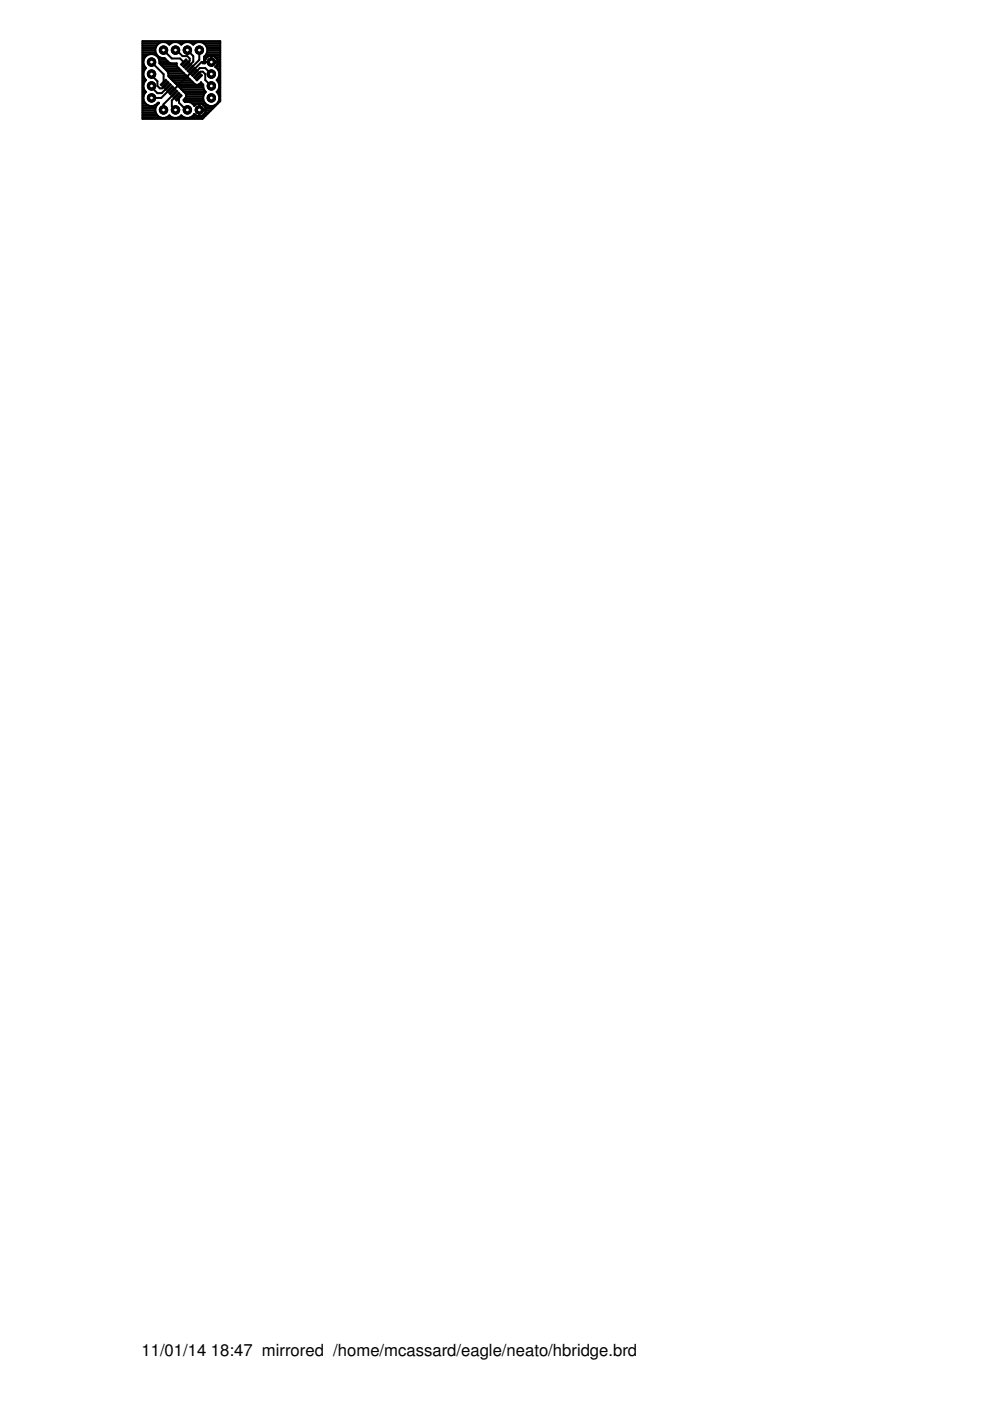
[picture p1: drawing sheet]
<svg xmlns="http://www.w3.org/2000/svg" width="210mm" height="297mm" viewBox="0 0 210 297" stroke-linecap="round" stroke-linejoin="round" font-family="sans-serif">
<defs><g id="words">
<g font-size="3.5">
<text x="30" y="287.5">11/01/14</text>
<text x="44.7" y="287.5">18:47 mirrored /home/mcassard/eagle/neato/hbridge.brd</text>
</g>
</g></defs>
<g fill="#000" stroke="#000" stroke-width=".21">
<path d="M33.9 17.9l1.2-1.1 .4 .3-1.3 1.2zM35.6 17.2l.3 .3-1.2 1.2-.3-.3zM36 17.7l.4 .3-1.2 1.2-.4-.3zM35.3 19.3l1.2-1.2 .3 .4-1.2 1.1zM37 18.6l.3 .3-1.2 1.2-.3-.3zM36.2 20.3l1.2-1.3 .3 .4-1.2 1.2zM36.7 20.7l1.2-1.2 .3 .3-1.2 1.2zM38.3 20l.4 .3-1.2 1.2-.4-.3zM39.4 12.4l.4 .4-1.3 1.2-.3-.3zM38.7 14.1l1.2-1.2 .3 .3-1.2 1.2zM39.2 14.6l1.2-1.2 .3 .3-1.2 1.2zM40.8 13.8l.3 .3-1.2 1.2-.3-.3z"/>
<path d="M40.1 15.5l1.2-1.2 .3 .3-1.2 1.2zM40.5 15.9l1.2-1.2 .4 .3-1.2 1.3zM42.2 15.2l.3 .3-1.2 1.2-.3-.3zM42.7 15.7l.3 .3-1.2 1.2-.4-.3z"/>
</g>
<g fill="none" stroke="#000" stroke-width=".42">
<path d="M30.2 8.7h16.5v12.7l-3.8 3.8h-12.7zM30.2 15.6h.2M30.2 19.7h.6M30.2 19.3h.6M30.2 19h.4M30.2 18.6h.2M30.2 18.2h.2M30.2 17.8h.2M30.2 17.5h.4M30.2 17.1h.6M30.2 16.7h.5M30.2 16.3h.3"/>
<path d="M30.2 16h.2M30.2 15.2h.3M30.2 14.9h.4M30.2 14.5h.7M30.2 14.1h.4M30.2 13.7h.3M30.2 13.4h.2M30.2 13h.2M30.2 12.6h.3M30.2 12.2h.4M30.2 11.9h.8M30.2 11.5h1.5"/>
<path d="M30.2 11.1h2.8M30.2 10.7h2.7M30.2 10.4h2.7M30.2 10h2.9M30.2 9.6h3.1M30.2 9.2h3.4M30.2 8.9h16.5M30.4 17.9v.7l.6 .9a1.71 1.71 0 0 0-.1 2.6 1.71 1.71 0 0 0 2.6-.3h.2a1.75 1.75 0 0 0-.4 2.6 1.75 1.75 0 0 0 2.6 0 1.65 1.65 0 0 0 2.5 0 1.7 1.7 0 0 0 2.8-.2 1.35 1.35 0 0 0 2 .1 1.35 1.35 0 0 0 0-2 1.35 1.35 0 0 0-2 .2 1.66 1.66 0 0 0-2-.8l-.3-.3v-.3l.6-.7M32.1 13.2l2.6 2.5v1.8M32.1 15.7v.3l1.3 1.2v1l.5 .5h.5l.8-.7M32.1 18.2v.3l1.3 1.2h.9l1.3-1.3M32.5 11.5h.7"/>
<path d="M33.2 11.9h.3M33.6 12.2h.5M33.7 12.6h1.5M33.8 13.4h2.3M33.8 13h1.8M34.1 13.7h3.3M34.5 14.1h3M34.6 10.6l1.8 1.8h1.8l.8 .8M34.9 14.5h3M35.2 14.9h3.1M35.6 15.2h3.1M35.7 9.2h.5"/>
<path d="M35.7 15.5l-.2-.3-1.7-1.8a1.72 1.72 0 0 0-2.3-1.9 1.72 1.72 0 0 0-.5 2.9 1.67 1.67 0 0 0 0 2.6l-.6 .9M35.7 15.5l3.3 .1M35.7 15.5v.7l1.4 1.3M35.7 16h3.7M35.9 16.3h3.9M36.1 18.9l-1.9 1.9h-2.1M36.2 16.7h4M36.6 17.1h3.9M37 19.8l-2.4 2.3v1.2M37 17.5h3.9M37.1 17.5h.1M37.1 17.5l.5 .7"/>
<path d="M37.2 10.6h.2l1.3 1.3h1l.5 .5v.5l-.7 .8M37.4 17.8h3.9M37.5 14.1l1.5 1.5M37.6 18.2l.8 .7M37.6 18.2h5.5M38.1 18.6h5M38.2 9.2h.5M38.4 18.9h.1M38.4 18.9l.5 .5M38.5 19h4.7M38.9 19.3h4.6M38.9 19.4l.4 .4 .2 .6"/>
<path d="M38.9 19.4h.1M39 15.6l.7 .5 .1 .3 1.5 1.5M39.2 19.7h4.3M39.7 10.6l1.3 1.3v1.2l-1.1 1M40.7 9.2h.5M41.3 15.5l1.1-1.1h1.1l1.3 1.3M41.3 17.9l.3 .1 .6-.1M41.7 16l.8-.8h.5l.5 .5v1.3l1.3 1.2M42.2 10.6v2.1l-1.8 1.9M42.2 17.8h.8M42.6 17.5l-.4 .4M42.6 17.5l.5 .5v.6l.5 .9a1.73 1.73 0 0 0-.1 2.5 1.73 1.73 0 0 0 2.5 0 1.73 1.73 0 0 0-.1-2.5l.6-.9v-.7"/>
<path d="M42.6 17.5h.1M43 13.4h.5M43.2 13h.3M43.3 12.6h.3M43.3 12.2h.5M43.3 9.2h3.4M43.4 11.9h1M43.6 9.6h3.1M43.7 11.5h3M43.8 10h2.9M43.9 11.1h2.8M44 10.7h2.7"/>
<path d="M44 10.4h2.7M44.5 11.9a1.35 1.35 0 0 0-1 1.5h-.5l.3-.5v-.9a1.72 1.72 0 0 0 .2-2.5 1.72 1.72 0 0 0-2.5 0 1.67 1.67 0 0 0-2.6 0 1.64 1.64 0 0 0-2.5 0 1.72 1.72 0 0 0-2.9 .5 1.72 1.72 0 0 0 1.9 2.3l.9 1 .4 .1h1.3v.7M44.5 11.9h.6M44.8 11.8v1.4M44.8 13h.1M44.8 12.6h.1M44.8 12.2h.1M44.8 11.9h.1M45.1 11.9a1.34 1.34 0 0 1 1 .9 1.34 1.34 0 0 1-.4 1.4M45.1 11.9h1.6M45.6 14.2a1.7 1.7 0 0 1 .3 2.8l.6 .9M45.7 14.2h-.1"/>
<path d="M45.8 14.1h.9M45.8 12.2h.9M46 14.5h.7M46 13.7h.7M46 12.6h.7M46.1 17.1h.6M46.1 19.3h.6M46.1 13.4h.6M46.1 13h.6M46.1 13.2h-3.4l-6.2 6.1M46.1 19.7h.6M46.2 16.7h.5"/>
<path d="M46.3 14.9h.4M46.3 17.5h.4M46.3 19h.4M46.4 16.3h.3M46.4 15.2h.3M46.5 17.8h.2M46.5 15.6h.2M46.5 18.6h.2M46.5 18.2h.2M46.5 16h.2M30.2 25h4M30.2 24.6h3.3"/>
<path d="M30.2 24.2h3M30.2 23.8h2.8M30.2 23.5h2.7M30.2 23.1h2.7M30.2 22.7h2.9M30.2 22.3h1.2M30.2 21.9h.7M30.2 21.6h.4M30.2 21.2h.3M30.2 20.8h.2M30.2 20.5h.2M30.2 20.1h.3"/>
<path d="M32.8 22.3h.4M33.3 21.9h.3M35.1 25h1.6M35.8 24.6h.2M37.4 20.3l-1 1v1.2l.8 .8M37.7 25h1.5M37.9 20.7l.1 1.1 1.5 1.5h.2M38.3 24.6h.3M38.9 21.2h4.2M39.2 21.6h4.1M39.3 20.8h3.8M39.5 20.1h3.7"/>
<path d="M39.5 20.5h3.6M40.2 25h3M40.8 21.9h2.8M40.9 24.6h.9M41.1 22.3h.2M42.2 22v2.7M42.2 23.3h1.4M42.2 24.6h.1M42.2 24.2h.1M42.2 23.8h.1M42.2 23.5h.1M42.2 23.1h.1"/>
<path d="M42.2 22.7h.1M42.2 22.3h.1M42.7 24.6h.9M43.2 22.3h.9M43.3 24.2h.6M43.5 22.7h1.9M43.5 23.8h.8M43.6 23.5h1.1M43.6 23.1h1.4M45.5 22.3h.3M46 21.9h.2M46.3 21.6h.2"/>
<path d="M46.4 20.1h.3M46.4 21.2h.3M46.5 20.8h.2M46.5 20.5h.2"/>
</g>
<circle cx="39.7" cy="23.3" r=".89" fill="#000" stroke="#000" stroke-width=".21"/>
<circle cx="39.7" cy="23.3" r=".4" fill="#fff" stroke="#000" stroke-width=".21"/>
<circle cx="37.2" cy="23.3" r=".89" fill="#000" stroke="#000" stroke-width=".21"/>
<circle cx="37.2" cy="23.3" r=".4" fill="#fff" stroke="#000" stroke-width=".21"/>
<circle cx="34.7" cy="23.3" r=".89" fill="#000" stroke="#000" stroke-width=".21"/>
<circle cx="34.7" cy="23.3" r=".4" fill="#fff" stroke="#000" stroke-width=".21"/>
<circle cx="42.3" cy="23.3" r=".89" fill="#000" stroke="#000" stroke-width=".21"/>
<circle cx="42.3" cy="23.3" r=".4" fill="#fff" stroke="#000" stroke-width=".21"/>
<circle cx="32.1" cy="20.8" r=".89" fill="#000" stroke="#000" stroke-width=".21"/>
<circle cx="32.1" cy="20.8" r=".4" fill="#fff" stroke="#000" stroke-width=".21"/>
<circle cx="32.1" cy="18.2" r=".89" fill="#000" stroke="#000" stroke-width=".21"/>
<circle cx="32.1" cy="18.2" r=".4" fill="#fff" stroke="#000" stroke-width=".21"/>
<circle cx="32.1" cy="15.7" r=".89" fill="#000" stroke="#000" stroke-width=".21"/>
<circle cx="32.1" cy="15.7" r=".4" fill="#fff" stroke="#000" stroke-width=".21"/>
<circle cx="32.1" cy="13.2" r=".89" fill="#000" stroke="#000" stroke-width=".21"/>
<circle cx="32.1" cy="13.2" r=".4" fill="#fff" stroke="#000" stroke-width=".21"/>
<circle cx="34.7" cy="10.6" r=".89" fill="#000" stroke="#000" stroke-width=".21"/>
<circle cx="34.7" cy="10.6" r=".4" fill="#fff" stroke="#000" stroke-width=".21"/>
<circle cx="37.2" cy="10.6" r=".89" fill="#000" stroke="#000" stroke-width=".21"/>
<circle cx="37.2" cy="10.6" r=".4" fill="#fff" stroke="#000" stroke-width=".21"/>
<circle cx="39.7" cy="10.6" r=".89" fill="#000" stroke="#000" stroke-width=".21"/>
<circle cx="39.7" cy="10.6" r=".4" fill="#fff" stroke="#000" stroke-width=".21"/>
<circle cx="42.3" cy="10.6" r=".89" fill="#000" stroke="#000" stroke-width=".21"/>
<circle cx="42.3" cy="10.6" r=".4" fill="#fff" stroke="#000" stroke-width=".21"/>
<circle cx="44.8" cy="13.2" r=".89" fill="#000" stroke="#000" stroke-width=".21"/>
<circle cx="44.8" cy="13.2" r=".4" fill="#fff" stroke="#000" stroke-width=".21"/>
<circle cx="44.8" cy="15.7" r=".89" fill="#000" stroke="#000" stroke-width=".21"/>
<circle cx="44.8" cy="15.7" r=".4" fill="#fff" stroke="#000" stroke-width=".21"/>
<circle cx="44.8" cy="18.2" r=".89" fill="#000" stroke="#000" stroke-width=".21"/>
<circle cx="44.8" cy="18.2" r=".4" fill="#fff" stroke="#000" stroke-width=".21"/>
<circle cx="44.8" cy="20.8" r=".89" fill="#000" stroke="#000" stroke-width=".21"/>
<circle cx="44.8" cy="20.8" r=".4" fill="#fff" stroke="#000" stroke-width=".21"/>
<circle cx="39.7" cy="23.3" r=".89" fill="#000" stroke="#000" stroke-width=".21"/>
<circle cx="39.7" cy="23.3" r=".4" fill="#fff" stroke="#000" stroke-width=".21"/>
<circle cx="37.2" cy="23.3" r=".89" fill="#000" stroke="#000" stroke-width=".21"/>
<circle cx="37.2" cy="23.3" r=".4" fill="#fff" stroke="#000" stroke-width=".21"/>
<circle cx="34.7" cy="23.3" r=".89" fill="#000" stroke="#000" stroke-width=".21"/>
<circle cx="34.7" cy="23.3" r=".4" fill="#fff" stroke="#000" stroke-width=".21"/>
<circle cx="42.3" cy="23.3" r=".89" fill="#000" stroke="#000" stroke-width=".21"/>
<circle cx="42.3" cy="23.3" r=".4" fill="#fff" stroke="#000" stroke-width=".21"/>
<circle cx="32.1" cy="20.8" r=".89" fill="#000" stroke="#000" stroke-width=".21"/>
<circle cx="32.1" cy="20.8" r=".4" fill="#fff" stroke="#000" stroke-width=".21"/>
<circle cx="32.1" cy="18.2" r=".89" fill="#000" stroke="#000" stroke-width=".21"/>
<circle cx="32.1" cy="18.2" r=".4" fill="#fff" stroke="#000" stroke-width=".21"/>
<circle cx="32.1" cy="15.7" r=".89" fill="#000" stroke="#000" stroke-width=".21"/>
<circle cx="32.1" cy="15.7" r=".4" fill="#fff" stroke="#000" stroke-width=".21"/>
<circle cx="32.1" cy="13.2" r=".89" fill="#000" stroke="#000" stroke-width=".21"/>
<circle cx="32.1" cy="13.2" r=".4" fill="#fff" stroke="#000" stroke-width=".21"/>
<circle cx="34.7" cy="10.6" r=".89" fill="#000" stroke="#000" stroke-width=".21"/>
<circle cx="34.7" cy="10.6" r=".4" fill="#fff" stroke="#000" stroke-width=".21"/>
<circle cx="37.2" cy="10.6" r=".89" fill="#000" stroke="#000" stroke-width=".21"/>
<circle cx="37.2" cy="10.6" r=".4" fill="#fff" stroke="#000" stroke-width=".21"/>
<circle cx="39.7" cy="10.6" r=".89" fill="#000" stroke="#000" stroke-width=".21"/>
<circle cx="39.7" cy="10.6" r=".4" fill="#fff" stroke="#000" stroke-width=".21"/>
<circle cx="42.3" cy="10.6" r=".89" fill="#000" stroke="#000" stroke-width=".21"/>
<circle cx="42.3" cy="10.6" r=".4" fill="#fff" stroke="#000" stroke-width=".21"/>
<circle cx="44.8" cy="13.2" r=".89" fill="#000" stroke="#000" stroke-width=".21"/>
<circle cx="44.8" cy="13.2" r=".4" fill="#fff" stroke="#000" stroke-width=".21"/>
<circle cx="44.8" cy="15.7" r=".89" fill="#000" stroke="#000" stroke-width=".21"/>
<circle cx="44.8" cy="15.7" r=".4" fill="#fff" stroke="#000" stroke-width=".21"/>
<circle cx="44.8" cy="18.2" r=".89" fill="#000" stroke="#000" stroke-width=".21"/>
<circle cx="44.8" cy="18.2" r=".4" fill="#fff" stroke="#000" stroke-width=".21"/>
<circle cx="44.8" cy="20.8" r=".89" fill="#000" stroke="#000" stroke-width=".21"/>
<circle cx="44.8" cy="20.8" r=".4" fill="#fff" stroke="#000" stroke-width=".21"/>
<use href="#words"/>
</svg>
